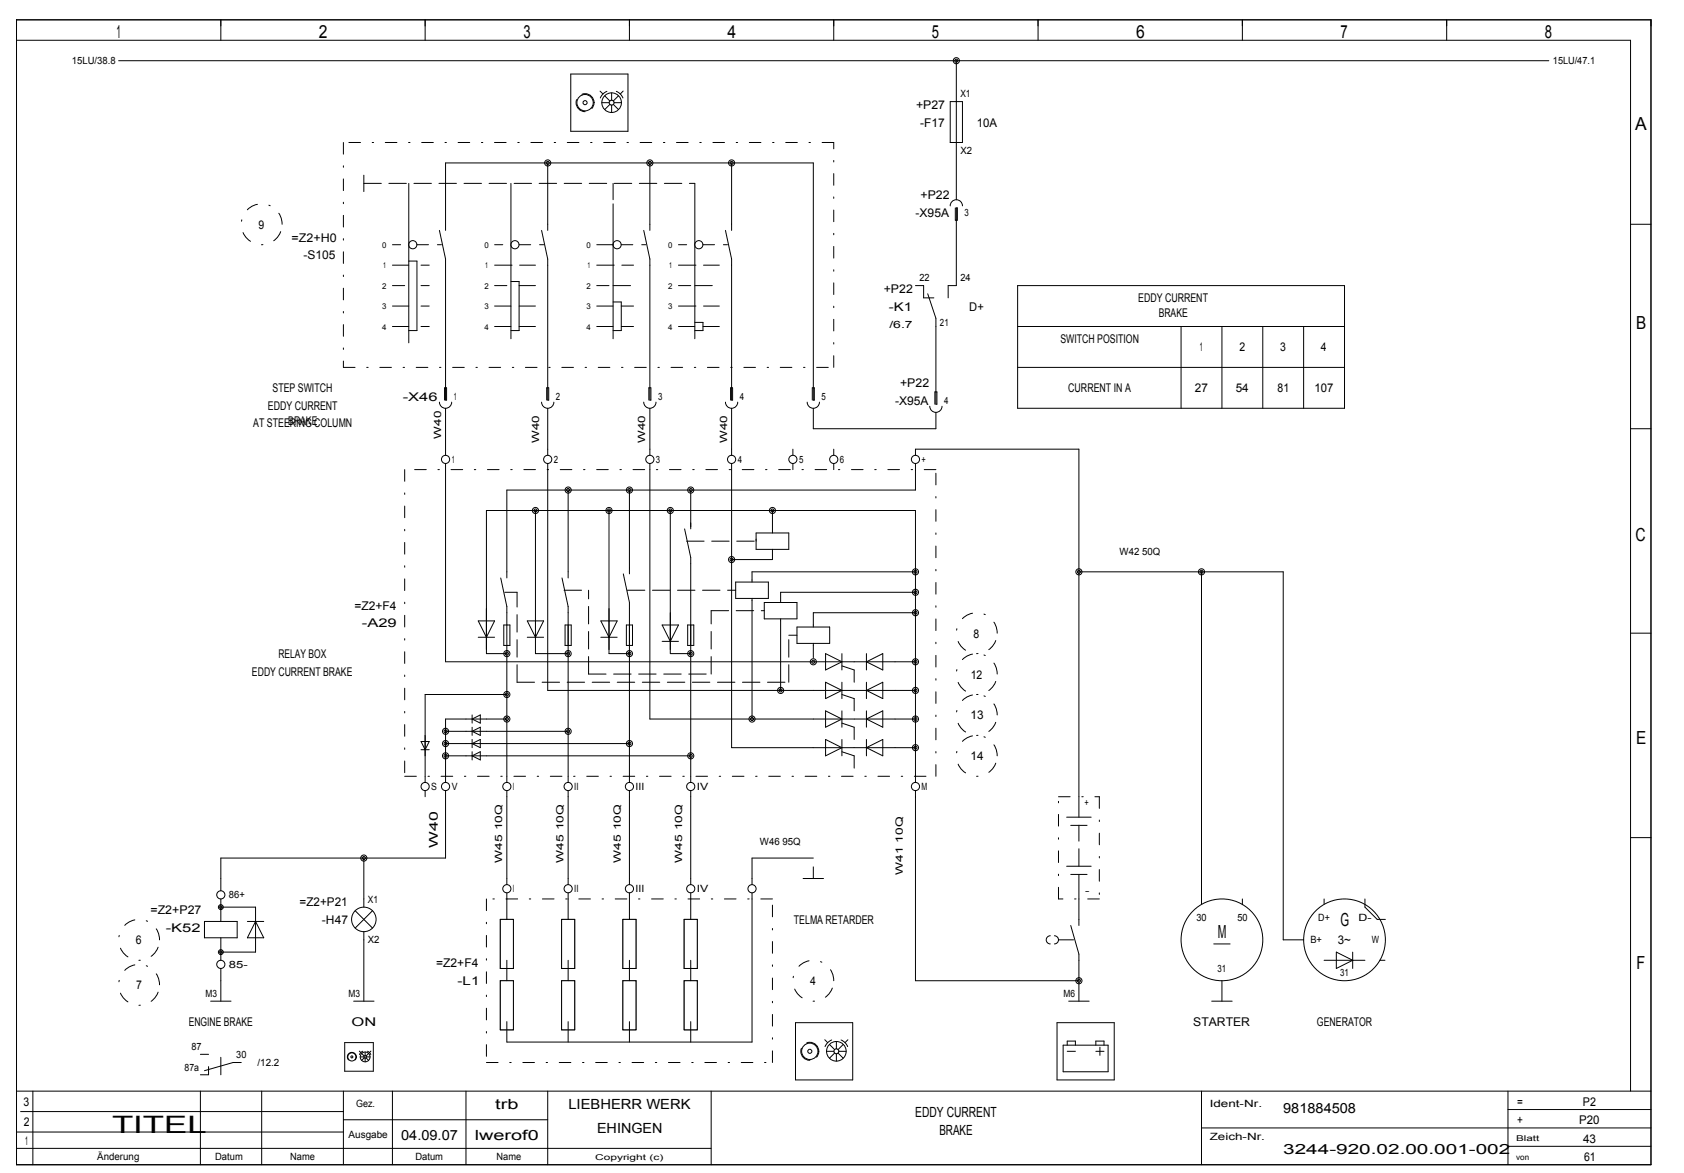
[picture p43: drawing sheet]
<svg xmlns="http://www.w3.org/2000/svg" width="408mm" height="284mm" viewBox="0 0 408 284" stroke-linecap="round" stroke-linejoin="round" font-family="sans-serif">
<defs><g id="words">
<text font-size="5.8" x="27.2" y="274.3">TITEL</text>
<g font-size="4.4">
<text x="28.2" y="9.3">1</text>
<text x="77.3" y="9.3">2</text>
<text x="126.8" y="9.3">3</text>
<text x="176.2" y="9.3">4</text>
<text x="225.8" y="9.3">5</text>
<text x="275.2" y="9.3">6</text>
<text x="324.8" y="9.3">7</text>
<text x="374.3" y="9.3">8</text>
<text x="396.2" y="31.6">A</text>
<text x="396.4" y="79.6">B</text>
<text x="396.2" y="131.1">C</text>
<text x="396.4" y="180.1">E</text>
<text x="295" y="227.1">M</text>
<text x="324.8" y="224.1">G</text>
<text x="396.5" y="234.5">F</text>
</g>
<g font-size="3.4">
<text x="120" y="268.5">trb</text>
<text x="137.7" y="268.5">LIEBHERR WERK</text>
<text x="310.9" y="269.5">981884508</text>
<text x="97.2" y="275.9">04.09.07</text>
<text x="115" y="275.9">lwerof0</text>
<text x="144.6" y="274.4">EHINGEN</text>
<text x="221.8" y="270.4">EDDY CURRENT</text>
<text x="227.6" y="274.8">BRAKE</text>
<text x="310.9" y="279.4">3244­920.02.00.001­002</text>
</g>
<g font-size="2.9">
<text x="221.9" y="26.3">+P27</text>
<text x="222.9" y="30.6">­F17</text>
<text x="236.7" y="30.6">10A</text>
<text x="221.8" y="52.4">­X95A</text>
<text x="223" y="48.1">+P22</text>
<text x="62.7" y="55.4">9</text>
<text x="70.6" y="58.5">=Z2+H0</text>
<text x="73.5" y="62.8">­S105</text>
<text x="214.1" y="70.9">+P22</text>
<text x="215.4" y="75.2">­K1</text>
<text x="234.8" y="75.2">D+</text>
<text x="275.8" y="73.2">EDDY CURRENT</text>
<text x="280.7" y="76.8">BRAKE</text>
<text x="256.9" y="83.1">SWITCH POSITION</text>
<text x="290.7" y="85.1">1</text>
<text x="300.3" y="85.1">2</text>
<text x="310.2" y="85.1">3</text>
<text x="320" y="85.1">4</text>
<text x="66.1" y="95">STEP SWITCH</text>
<text x="218.1" y="93.6">+P22</text>
<text x="258.8" y="95">CURRENT IN A</text>
<text x="289.5" y="95">27</text>
<text x="299.4" y="95">54</text>
<text x="309.6" y="95">81</text>
<text x="318.4" y="95">107</text>
<text x="64.9" y="99.2">EDDY CURRENT</text>
<text x="97.6" y="97">­X46</text>
<text x="216.9" y="98">­X95A</text>
<text x="61.4" y="103.4">AT STEERING COLUMN</text>
<text x="69.9" y="102.8">BRAKE</text>
<text x="85.9" y="147.6">=Z2+F4</text>
<text x="87.7" y="151.9">­A29</text>
<text x="235.9" y="154.4">8</text>
<text x="67.4" y="159.3">RELAY BOX</text>
<text x="61.1" y="163.6">EDDY CURRENT BRAKE</text>
<text x="235.2" y="164.3">12</text>
<text x="235.1" y="174.2">13</text>
<text x="235.1" y="184.1">14</text>
<text x="106.1" y="205.3" transform="rotate(-90 106.1 205.3)">W40</text>
<text x="36.5" y="221.3">=Z2+P27</text>
<text x="72.6" y="219.4">=Z2+P21</text>
<text x="40.2" y="225.7">­K52</text>
<text x="78" y="223.7">­H47</text>
<text x="192.3" y="223.7">TELMA RETARDER</text>
<text x="33" y="228.6">6</text>
<text x="324.1" y="228.6">3~</text>
<text x="33" y="239.5">7</text>
<text x="105.7" y="234.2">=Z2+F4</text>
<text x="110.9" y="238.5">­L1</text>
<text x="196.3" y="238.5">4</text>
<text x="45.7" y="248.4">ENGINE BRAKE</text>
<text x="85.2" y="248.4">ON</text>
<text x="289.1" y="248.4">STARTER</text>
<text x="319.1" y="248.4">GENERATOR</text>
<text x="5.7" y="267.8">3</text>
<text x="367.6" y="267.8">=</text>
<text x="383.5" y="267.8">P2</text>
<text x="5.8" y="272.7">2</text>
<text x="367.6" y="272.2">+</text>
<text x="382.6" y="272.2">P20</text>
<text x="6.1" y="277.2">1</text>
<text x="383.5" y="276.7">43</text>
<text x="383.8" y="281.1">61</text>
</g>
<g font-size="2.4">
<text x="17.4" y="15.6">15LU/38.8</text>
<text x="376.2" y="15.6">15LU/47.1</text>
<text x="232.7" y="23.5">X1</text>
<text x="232.7" y="37.4">X2</text>
<text x="233.7" y="52.2">3</text>
<text x="222.8" y="68.1">22</text>
<text x="232.7" y="68.1">24</text>
<text x="215.5" y="79.3">/6.7</text>
<text x="227.7" y="78.9">21</text>
<text x="109.9" y="96.8">1</text>
<text x="134.7" y="96.8">2</text>
<text x="159.4" y="96.8">3</text>
<text x="179.2" y="96.8">4</text>
<text x="199" y="96.8">5</text>
<text x="228.7" y="97.7">4</text>
<text x="106.8" y="106.2" transform="rotate(-90 106.8 106.2)">W40</text>
<text x="130.6" y="107.2" transform="rotate(-90 130.6 107.2)">W40</text>
<text x="156.3" y="107.2" transform="rotate(-90 156.3 107.2)">W40</text>
<text x="176.1" y="107.2" transform="rotate(-90 176.1 107.2)">W40</text>
<text x="109.4" y="112.1">1</text>
<text x="134.2" y="112.1">2</text>
<text x="158.9" y="112.1">3</text>
<text x="178.7" y="112.1">4</text>
<text x="193.6" y="112.1">5</text>
<text x="203.5" y="112.1">6</text>
<text x="223.3" y="112.1">+</text>
<text x="271.2" y="134.4">W42 50Q</text>
<text x="104.5" y="191.3">S</text>
<text x="109.4" y="191.3">V</text>
<text x="124.3" y="191.3">I</text>
<text x="139.1" y="191.3">II</text>
<text x="154" y="191.3">III</text>
<text x="168.8" y="191.3">IV</text>
<text x="223.3" y="191.3">M</text>
<text x="262.8" y="195.3">+</text>
<text x="121.7" y="208.9" transform="rotate(-90 121.7 208.9)">W45 10Q</text>
<text x="136.5" y="208.9" transform="rotate(-90 136.5 208.9)">W45 10Q</text>
<text x="150.4" y="208.9" transform="rotate(-90 150.4 208.9)">W45 10Q</text>
<text x="165.3" y="208.9" transform="rotate(-90 165.3 208.9)">W45 10Q</text>
<text x="184.1" y="204.7">W46 95Q</text>
<text x="218.7" y="211.8" transform="rotate(-90 218.7 211.8)">W41 10Q</text>
<text x="55.5" y="217.5">86+</text>
<text x="89.1" y="218.5">X1</text>
<text x="124.3" y="216.1">I</text>
<text x="139.1" y="216.1">II</text>
<text x="154" y="216.1">III</text>
<text x="168.8" y="216.1">IV</text>
<text x="262.9" y="216.5">­</text>
<text x="289.9" y="223">30</text>
<text x="299.8" y="223">50</text>
<text x="319.4" y="223">D+</text>
<text x="329.1" y="223">D-</text>
<text x="89.1" y="228.4">X2</text>
<text x="317.5" y="228.4">B+</text>
<text x="332.4" y="228.4">W</text>
<text x="55.5" y="234.4">85­</text>
<text x="295" y="235.4">31</text>
<text x="324.7" y="236.3">31</text>
<text x="49.8" y="241.3">M3</text>
<text x="84.4" y="241.3">M3</text>
<text x="257.7" y="241.3">M6</text>
<text x="46.4" y="254.2">87</text>
<text x="57.3" y="256.2">30</text>
<text x="44.7" y="259.2">87a</text>
<text x="62.4" y="258.1">/12.2</text>
<text x="86.3" y="268">Gez.</text>
<text x="293.1" y="268">Ident­Nr.</text>
<text x="84.4" y="275.5">Ausgabe</text>
<text x="293.1" y="275.9">Zeich­Nr.</text>
<text x="23.5" y="280.9">Änderung</text>
<text x="52.1" y="280.9">Datum</text>
<text x="70.3" y="280.9">Name</text>
<text x="100.6" y="280.9">Datum</text>
<text x="120.3" y="280.9">Name</text>
</g>
<g font-size="1.9">
<text x="92.6" y="60">0</text>
<text x="92.8" y="65">1</text>
<text x="117.4" y="60">0</text>
<text x="117.5" y="65">1</text>
<text x="142.1" y="60">0</text>
<text x="142.3" y="65">1</text>
<text x="161.9" y="60">0</text>
<text x="162.1" y="65">1</text>
<text x="92.6" y="69.9">2</text>
<text x="117.4" y="69.9">2</text>
<text x="142.1" y="69.9">2</text>
<text x="161.9" y="69.9">2</text>
<text x="92.6" y="74.9">3</text>
<text x="117.4" y="74.9">3</text>
<text x="142.1" y="74.9">3</text>
<text x="161.9" y="74.9">3</text>
<text x="92.6" y="79.8">4</text>
<text x="117.4" y="79.8">4</text>
<text x="142.1" y="79.8">4</text>
<text x="161.9" y="79.8">4</text>
<text x="144.2" y="280.8">Copyright (c)</text>
<text x="367.3" y="280.8">von</text>
<text x="367.3" y="276.4">Blatt</text>
</g>
</g></defs>
<g fill="none" stroke="#000" stroke-width=".24">
<path d="M230.2 24.6h3v9.9h-3zM231.7 24.6v9.9M106.5 55.8l1.4 6.9v1.5M107.9 54.3v1.5M131.2 55.8l1.5 6.9v1.5M132.7 54.3v1.5M156 55.8l1.5 6.9v1.5M157.5 54.3v1.5M175.8 55.8l1.4 6.9v1.5M177.2 54.3v1.5M230.2 49.8a1.48 1.48 0 0 1 1.5-1.4 1.48 1.48 0 0 1 1.5 1.4M231.5 50.3v3h.4v-3h-.2v3"/>
<path d="M221.8 69.2h2v2.9h2.5M224.8 71.1l2 6v2M231.7 69.2h-2v2.9M106.5 97.4a1.48 1.48 0 0 0 1.5 1.5 1.48 1.48 0 0 0 1.4-1.5M107.9 93.9v3h.3v-3h-.5v3M131.2 97.4a1.49 1.49 0 0 0 1.5 1.5 1.49 1.49 0 0 0 1.5-1.5M132.7 93.9v3h.2v-3h-.4v3M156 97.4a1.49 1.49 0 0 0 1.4 1.5 1.49 1.49 0 0 0 1.5-1.5M157.5 93.9v3h.2v-3h-.5v3M175.8 97.4a1.48 1.48 0 0 0 1.5 1.5 1.48 1.48 0 0 0 1.4-1.5M177.2 93.9v3h.3v-3h-.5v3M195.6 97.4a1.49 1.49 0 0 0 1.5 1.5 1.49 1.49 0 0 0 1.4-1.5"/>
<path d="M197 93.9v3h.3v-3h-.5v3M225.3 98.4a1.48 1.48 0 0 0 1.5 1.4 1.48 1.48 0 0 0 1.4-1.4M226.8 94.9v3h.2v-3h-.5v3M107.9 108.8v1.4M107.9 112.2v1.5M132.7 108.8v1.4M132.7 112.2v1.5M157.5 108.8v1.4M157.5 112.2v1.5M177.2 108.8v1.4M177.2 112.2v1.5M192.1 108.8v1.4"/>
<path d="M192.1 112.2v1.5M202 108.8v1.4M202 112.2v1.5M221.8 108.8v1.4M221.8 112.2v1.5M121.3 139.9l1.5 7v1.5M122.8 138.5v1.4M136.2 139.9l1.5 7v1.5M137.7 138.5v1.4M151 138.9l1.5 7v1.5M152.5 137.5v1.4M165.9 128.1l1.5 6.9v1.5"/>
<path d="M167.4 126.6v1.5M183.2 129h7.9v4h-7.9zM187.1 128.6v.4M187.1 133v.5M115.9 150.3h3.9l-2 4zM115.9 154.3h3.9M117.8 147.4v9.9M122.1 151.3h1.4v5h-1.4zM122.8 151.3v5M127.8 150.3h3.9l-2 4zM127.8 154.3h3.9M129.7 147.4v9.9"/>
<path d="M136.9 151.3h1.5v5h-1.5zM137.7 151.3v5M145.6 150.3h3.9l-1.9 4zM145.6 154.3h3.9M147.6 147.4v9.9M151.8 151.3h1.4v5h-1.4zM152.5 151.3v5M160.4 151.3h4l-2 4zM160.4 155.3h4M162.4 148.4v9.9M166.6 151.3h1.5v5h-1.5zM167.4 151.3v5"/>
<path d="M178.2 140.9h8v4h-8zM182.2 140.4v.5M182.2 144.9v.5M185.2 145.9h7.9v3.9h-7.9zM189.1 145.4v.5M189.1 149.8v.5M193.1 151.8h7.9v4h-7.9zM197 151.3v.5M197 155.8v.5M200 158.3l4 1.9-4 2zM204 158.3v3.9M209.9 158.3v3.9"/>
<path d="M102 179.5h2l-1 2zM103 178.1v4.9M112.9 174.1h4.9M112.9 177.1h4.9M114.4 174.1l2-1v2zM114.4 177.1l2-1v2zM114.4 173.1v2M114.4 176.1v2M114.4 179v2M197 174.1h19.8M197 167.2h19.8M197 160.2h19.8"/>
<path d="M200 165.2l4 2-4 1.9zM200 172.1l4 2-4 2zM200 179l4 2-4 2zM204 165.2v3.9M204 172.1v4M204 179v4M204 161.2l2.9 1v3M204 168.2l2.9 .9v3M204 175.1l2.9 1v2.9M209.9 160.2l4-1.9v3.9zM209.9 167.2l4-2v3.9zM209.9 174.1l4-2v4z"/>
<path d="M209.9 165.2v3.9M209.9 172.1v4M209.9 179v4M102 181.5h2M103 188v1.4M103 191.4v1.5M107.9 188v1.4M107.9 191.4v1.5M112.9 183h4.9M112.9 180h4.9M114.4 180l2-1v2zM114.4 183l2-1v2z"/>
<path d="M114.4 182v2M122.8 188v1.4M122.8 191.4v1.5M137.7 188v1.4M137.7 191.4v1.5M152.5 188v1.4M152.5 191.4v1.5M167.4 188v1.4M167.4 191.4v1.5M197 181h19.8M204 182l2.9 1v3M209.9 181l4-2v4z"/>
<path d="M221.8 188v1.4M221.8 191.4v1.5M258.4 197.9h6M259.4 199.8h4M261.4 192.9v5M53.5 212.7v3M53.5 217.7v5.4M53.5 219.6h8.4v10.9h-8.4M88.1 217.7v1.9M122.8 212.7v1.5M122.8 216.2v1.5M137.7 212.7v1.5"/>
<path d="M137.7 216.2v1.5M152.5 212.7v1.5M152.5 216.2v1.5M167.4 212.7v1.5M167.4 216.2v1.5M182.2 212.7v1.5M182.2 216.2v1.5M194.6 212.7h4.9M258.4 209.7h6M259.4 211.7h4M261.4 211.7v6M291.1 217.7v1.1"/>
<path d="M301 217.7v1.3M320.8 217.7v1.1M330.7 217.7v1.3M330.7 219.1v.5l3 3h.5M49.5 223.1h8v4h-8zM53.5 227.1v5.4M53.5 234.5v3M59.9 223.1h4M61.9 223.1l2 4h-4zM86.1 220.5l4.1 4.2M88.1 225.6v2M90.2 220.5l-4.1 4.2"/>
<path d="M121.2 222.6h3.2v11.9h-3.2zM254.5 226.6a.99 .99 0 0 0-1 1 .99 .99 0 0 0 1 .9M255.5 226.6a.99 .99 0 0 1 1 1 .99 .99 0 0 1-1 .9M259.4 224.1l2 6.9v1.5M261.4 222.6v1.5M294.1 228.5h3.9M296.1 237.5v4.9M310.9 227.6h4.9M320.8 232.5h9.9M323.8 230.5l3.9 2-3.9 2zM327.7 230.5v4M334.3 232.5h1.3"/>
<path d="M334.3 222.6h1.3M51 242.4h5M85.7 242.4h4.9M258.9 242.4h5M293.6 242.4h4.9"/>
<circle cx="231.7" cy="14.7" r=".74"/>
<circle cx="231.7" cy="14.7" r=".37"/>
<circle cx="132.7" cy="39.5" r=".37"/>
<circle cx="132.7" cy="39.4" r=".74"/>
<circle cx="157.4" cy="39.4" r=".74"/>
<circle cx="157.4" cy="39.5" r=".37"/>
<circle cx="177.2" cy="39.5" r=".37"/>
<circle cx="177.2" cy="39.4" r=".74"/>
<circle cx="100" cy="59.2" r=".99"/>
<circle cx="124.8" cy="59.2" r=".99"/>
<circle cx="149.5" cy="59.2" r=".99"/>
<circle cx="169.3" cy="59.2" r=".99"/>
<circle cx="107.9" cy="111.2" r=".99"/>
<circle cx="132.7" cy="111.2" r=".99"/>
<circle cx="137.6" cy="118.6" r=".74"/>
<circle cx="137.6" cy="118.7" r=".37"/>
<circle cx="152.5" cy="118.6" r=".74"/>
<circle cx="152.5" cy="118.7" r=".37"/>
<circle cx="157.4" cy="111.2" r=".99"/>
<circle cx="167.3" cy="118.6" r=".74"/>
<circle cx="167.3" cy="118.7" r=".37"/>
<circle cx="177.2" cy="111.2" r=".99"/>
<circle cx="192.1" cy="111.2" r=".99"/>
<circle cx="202" cy="111.2" r=".99"/>
<circle cx="221.8" cy="111.2" r=".99"/>
<circle cx="129.7" cy="123.6" r=".74"/>
<circle cx="129.7" cy="123.6" r=".37"/>
<circle cx="147.5" cy="123.6" r=".74"/>
<circle cx="147.5" cy="123.6" r=".37"/>
<circle cx="162.4" cy="123.6" r=".74"/>
<circle cx="162.4" cy="123.6" r=".37"/>
<circle cx="177.2" cy="135.5" r=".74"/>
<circle cx="177.2" cy="135.5" r=".37"/>
<circle cx="187.1" cy="123.6" r=".74"/>
<circle cx="187.1" cy="123.6" r=".37"/>
<circle cx="221.8" cy="138.4" r=".74"/>
<circle cx="221.8" cy="138.5" r=".37"/>
<circle cx="261.4" cy="138.5" r=".37"/>
<circle cx="261.4" cy="138.4" r=".74"/>
<circle cx="291.1" cy="138.4" r=".74"/>
<circle cx="291.1" cy="138.5" r=".37"/>
<circle cx="122.8" cy="158.2" r=".74"/>
<circle cx="122.8" cy="158.3" r=".37"/>
<circle cx="137.6" cy="158.3" r=".37"/>
<circle cx="137.6" cy="158.2" r=".74"/>
<circle cx="152.5" cy="158.3" r=".37"/>
<circle cx="152.5" cy="158.2" r=".74"/>
<circle cx="167.3" cy="158.3" r=".37"/>
<circle cx="167.3" cy="158.2" r=".74"/>
<circle cx="221.8" cy="143.4" r=".74"/>
<circle cx="221.8" cy="148.3" r=".74"/>
<circle cx="221.8" cy="148.4" r=".37"/>
<circle cx="221.8" cy="143.4" r=".37"/>
<circle cx="107.9" cy="177.1" r=".74"/>
<circle cx="107.9" cy="177.1" r=".37"/>
<circle cx="122.8" cy="174.1" r=".74"/>
<circle cx="122.8" cy="168.1" r=".74"/>
<circle cx="122.8" cy="168.2" r=".37"/>
<circle cx="122.8" cy="174.1" r=".37"/>
<circle cx="137.6" cy="177.1" r=".37"/>
<circle cx="137.6" cy="177.1" r=".74"/>
<circle cx="182.2" cy="174.1" r=".37"/>
<circle cx="182.2" cy="174.1" r=".74"/>
<circle cx="189.1" cy="167.2" r=".37"/>
<circle cx="189.1" cy="167.2" r=".74"/>
<circle cx="197" cy="160.2" r=".74"/>
<circle cx="197" cy="160.2" r=".37"/>
<circle cx="221.8" cy="174.1" r=".74"/>
<circle cx="221.8" cy="160.2" r=".74"/>
<circle cx="221.8" cy="167.2" r=".74"/>
<circle cx="221.8" cy="160.2" r=".37"/>
<circle cx="221.8" cy="167.2" r=".37"/>
<circle cx="221.8" cy="174.1" r=".37"/>
<circle cx="103" cy="190.4" r=".99"/>
<circle cx="107.9" cy="190.4" r=".99"/>
<circle cx="107.9" cy="180" r=".74"/>
<circle cx="107.9" cy="183" r=".74"/>
<circle cx="107.9" cy="180" r=".37"/>
<circle cx="107.9" cy="183" r=".37"/>
<circle cx="122.8" cy="190.4" r=".99"/>
<circle cx="137.6" cy="190.4" r=".99"/>
<circle cx="152.5" cy="190.4" r=".99"/>
<circle cx="152.5" cy="180" r=".37"/>
<circle cx="152.5" cy="180" r=".74"/>
<circle cx="167.3" cy="190.4" r=".99"/>
<circle cx="167.3" cy="183" r=".74"/>
<circle cx="167.3" cy="183" r=".37"/>
<circle cx="221.8" cy="190.4" r=".99"/>
<circle cx="221.8" cy="181" r=".74"/>
<circle cx="221.8" cy="181" r=".37"/>
<circle cx="53.5" cy="216.7" r=".99"/>
<circle cx="53.5" cy="219.6" r=".59"/>
<circle cx="53.5" cy="219.6" r=".3"/>
<circle cx="88.1" cy="207.7" r=".74"/>
<circle cx="88.1" cy="207.8" r=".37"/>
<circle cx="122.8" cy="215.2" r=".99"/>
<circle cx="137.6" cy="215.2" r=".99"/>
<circle cx="152.5" cy="215.2" r=".99"/>
<circle cx="167.3" cy="215.2" r=".99"/>
<circle cx="182.2" cy="215.2" r=".99"/>
<circle cx="53.5" cy="233.5" r=".99"/>
<circle cx="53.5" cy="230.5" r=".59"/>
<circle cx="53.5" cy="230.5" r=".3"/>
<circle cx="88.1" cy="222.6" r="2.97"/>
<circle cx="261.4" cy="237.4" r=".74"/>
<circle cx="261.4" cy="237.5" r=".37"/>
<circle cx="296" cy="227.5" r="9.9"/>
<circle cx="325.7" cy="227.5" r="9.9"/>
</g>
<g fill="none" stroke="#000" stroke-width=".24" stroke-dasharray="2.8 2.8 .4 2.8">
<path d="M83.2 34.5v54.5M202 34.5h-118.8M101 59.3h5M106 59.3h1M125.8 59.3h4.9M130.7 59.3h1M150.5 59.3h5M155.5 59.3h1M170.3 59.3h5M175.3 59.3h1M83.2 89h118.8M202 89v-54.5"/>
<path d="M98.1 113.7v74.3M226.8 113.7h-128.7M98.1 188h128.7M226.8 188v-74.3M256.5 192.9h9.8M266.3 192.9v24.8M117.8 217.7v39.6M187.1 217.7h-69.3M256.5 217.7v-24.8M266.3 217.7h-9.8M117.8 257.3h69.3M187.1 257.3v-39.6"/>
</g>
<path d="M261.4 209.7v-9.9M256.5 227.6h3.6" fill="none" stroke="#000" stroke-width=".24" stroke-dasharray="4.2 1.8"/>
<path d="M121.2 222.6h3.2v11.9h-3.2z" fill-rule="evenodd" fill="#fff" stroke="#000" stroke-width=".24"/>
<path d="M121.2 237.5h3.2v11.8h-3.2z" fill="none" stroke="#000" stroke-width=".24"/>
<path d="M121.2 237.5h3.2v11.8h-3.2z" fill-rule="evenodd" fill="#fff" stroke="#000" stroke-width=".24"/>
<path d="M136.1 222.6h3.1v11.9h-3.1z" fill="none" stroke="#000" stroke-width=".24"/>
<path d="M136.1 222.6h3.1v11.9h-3.1z" fill-rule="evenodd" fill="#fff" stroke="#000" stroke-width=".24"/>
<path d="M136.1 237.5h3.1v11.8h-3.1z" fill="none" stroke="#000" stroke-width=".24"/>
<path d="M136.1 237.5h3.1v11.8h-3.1z" fill-rule="evenodd" fill="#fff" stroke="#000" stroke-width=".24"/>
<path d="M150.9 222.6h3.2v11.9h-3.2z" fill="none" stroke="#000" stroke-width=".24"/>
<path d="M150.9 222.6h3.2v11.9h-3.2z" fill-rule="evenodd" fill="#fff" stroke="#000" stroke-width=".24"/>
<path d="M150.9 237.5h3.2v11.8h-3.2z" fill="none" stroke="#000" stroke-width=".24"/>
<path d="M150.9 237.5h3.2v11.8h-3.2z" fill-rule="evenodd" fill="#fff" stroke="#000" stroke-width=".24"/>
<path d="M165.8 222.6h3.1v11.9h-3.1z" fill="none" stroke="#000" stroke-width=".24"/>
<path d="M165.8 222.6h3.1v11.9h-3.1z" fill-rule="evenodd" fill="#fff" stroke="#000" stroke-width=".24"/>
<path d="M165.8 237.5h3.1v11.8h-3.1z" fill="none" stroke="#000" stroke-width=".24"/>
<path d="M165.8 237.5h3.1v11.8h-3.1z" fill-rule="evenodd" fill="#fff" stroke="#000" stroke-width=".24"/>
<g fill="none" stroke="#000" stroke-width=".24">
<path d="M4 4.8h396v277.2h-396zM4 9.8h391.1v254.4M28.8 14.7h346.5M53.5 4.8v5M103 4.8v5M138.3 17.9h13.8v13.9h-13.8zM152.5 4.8v5M202 4.8v5M231.7 14.7v9.9M251.5 4.8v5M301 4.8v5M350.5 4.8v5"/>
<path d="M132.7 39.5v14.8M145.4 22.1l.7 .7M145.8 24.9h1.8M146.5 23.2l1.3 1.2M147 22.1l-1.1 .8-.5 .8M147.8 25.3l-1.3 1.2M148.2 22.5v1.8M148.2 25.5v1.7M148.6 25.3l1.3 1.2M148.8 24.9h1.8M149.3 22.1l1.1 .8 .5 .8M149.9 23.2l-1.3 1.2"/>
<path d="M151 22.1l-.7 .7M157.5 39.5v14.8M177.2 39.5v14.8M231.7 34.5v13.9M88.1 42.4v4M99 44.4v38.6M107.9 54.3v-14.8h89.1v54.4M123.8 44.4v37.6M148.5 49.4v32.6M168.3 44.4v37.6M231.7 53.3v15.9M395.1 54.3h4.9"/>
<path d="M99 63.2h2v16.8h-2M107.9 64.2v29.7M123.8 68.2h2v11.8h-2M132.7 64.2v29.7M148.5 73.1h2v6.9h-2M157.5 64.2v29.7M168.3 78.1h2v1.9h-2M177.2 64.2v29.7M226.8 79.1v15.8M246.6 69.2h79.1v29.7h-79.1zM246.6 79.1h79.1M286.2 79.1v19.8"/>
<path d="M296.1 79.1v19.8M305.9 79.1v19.8M315.8 79.1v19.8M107.9 98.9v9.9M132.7 98.9v9.9M157.5 98.9v9.9M177.2 98.9v9.9M197 98.9v4.9h29.8v-4M246.6 89h79.1M107.9 113.7v46.5h89.1M132.7 113.7v53.5h64.3M137.7 118.7v19.8"/>
<path d="M152.5 118.7v18.8M157.5 113.7v60.4h39.5M167.4 118.7v8.9M177.2 113.7v67.3h19.8M221.8 113.7v5h-99v19.8M221.8 108.8h39.6v84.1M395.1 103.8h4.9M129.7 123.6v23.8M147.6 123.6v34.7h4.9M162.4 123.6v33.7M167.4 136.5v51.5M187.1 123.6v5"/>
<path d="M187.1 133.5v2h-9.9M221.8 138.5h-39.6v1.9M261.4 138.5h49.5v89.1M291.1 138.5v79.2M122.8 158.3h-5v-34.7h104v64.4M122.8 148.4v2.9M122.8 156.3v31.7M129.7 157.3v1h8M137.7 148.4v39.6M152.5 147.4v40.6M162.4 158.3h5M182.2 145.4v28.7"/>
<path d="M189.1 150.3v16.9M197 156.3v2.9M221.8 143.4h-32.7v2M221.8 148.4h-24.8v2.9M395.1 153.3h4.9M107.9 177.1h5M112.9 174.1h-5v13.9M117.8 177.1h19.9M117.8 174.1h5M122.8 168.2h-19.8v19.8M216.8 174.1h5M216.8 167.2h5"/>
<path d="M216.8 160.2h5M107.9 192.9v14.9h-54.4v4.9M107.9 183h5M107.9 180h5M117.8 183h49.6M117.8 180h34.7M122.8 192.9v19.8M137.7 192.9v19.8M152.5 192.9v19.8M167.4 192.9v19.8M216.8 181h5M221.8 192.9v44.6h39.6"/>
<path d="M88.1 207.8v9.9M122.8 217.7v4.9M137.7 217.7v4.9M152.5 217.7v4.9M167.4 217.7v4.9M182.2 217.7v34.6h-59.4v-4.9M197 207.8h-14.8v4.9M261.4 217.7v4.9M395.1 202.8h4.9M53.5 237.5v4.9M88.1 227.6v14.8M122.8 232.5v5"/>
<path d="M137.7 232.5v5M152.5 232.5v5M167.4 232.5v5M261.4 232.5v9.9M48.5 255.3h2M50.5 258.2v2h-2M58.4 257.3h-1.9l-7 1.9M83.5 252.4h6.9v7h-6.9zM87.1 254.5l.3 .3M87.3 255.9h.9M87.6 255.1l.6 .6M87.9 254.5l-.8 .8"/>
<path d="M88.2 256.1l-.6 .6M88.5 254.7v.9M88.5 256.2v.9M88.7 256.1l.6 .6M88.8 255.9h.9M89 254.5l.8 .8M89.3 255.1l-.6 .6M89.9 254.5l-.4 .3M137.7 247.4v4.9M152.5 247.4v4.9M167.4 247.4v4.9M192.7 247.6h13.9v13.9h-13.9z"/>
<path d="M199.8 251.7l.7 .7M200.2 254.5h1.8M201 252.9l1.2 1.2M201.5 251.8l-1.1 .8-.5 .8M202.2 255l-1.2 1.2M202.6 252.2v1.7M202.6 255.1v1.8M203 255l1.3 1.2M203.2 254.5h1.8M203.8 251.8l1.1 .8 .5 .8M204.3 252.9l-1.3 1.2M205.4 251.7l-.7 .7"/>
<path d="M256.1 247.6h13.9v13.9h-13.9zM257.6 253.1h10.9v6.4h-10.9zM258.6 253.1v-1h1.9v1M258.6 254.5h1.9M265.5 253.1v-1h2v1M265.5 254.5h2M266.5 253.5v2M4 278h168.3M4 274.1h79.2M4 264.2h396M5 269.1h78.2M8 264.2v17.8"/>
<path d="M48.5 264.2v17.8M63.4 264.2v17.8M83.2 264.2v17.8M83.2 271.1h49.5M95.1 264.2v17.8M112.9 264.2v17.8M132.7 264.2v17.8M172.3 264.2v17.8M291.1 264.2v17.8M291.1 273.1h108.9M365.4 264.2v17.8M365.4 277.5h34.6"/>
<path d="M365.4 268.6h34.6"/>
<circle cx="141.7" cy="24.9" r="1.98"/>
<circle cx="141.7" cy="24.9" r=".5"/>
<circle cx="148.2" cy="24.9" r="2.38"/>
<circle cx="148.2" cy="24.9" r=".59"/>
<circle cx="85.2" cy="255.9" r=".99"/>
<circle cx="85.2" cy="255.9" r=".25"/>
<circle cx="88.5" cy="255.9" r="1.19"/>
<circle cx="88.5" cy="255.9" r=".3"/>
<circle cx="196.2" cy="254.5" r="1.98"/>
<circle cx="196.2" cy="254.5" r=".5"/>
<circle cx="202.6" cy="254.5" r="2.38"/>
<circle cx="202.6" cy="254.5" r=".59"/>
</g>
<g fill="none" stroke="#000" stroke-width=".24" stroke-dasharray="4.2 1.8">
<path d="M88.1 44.4h80.2M95.1 59.3h2M119.8 59.3h2M144.6 59.3h3.9M148.5 48.4v-4M164.4 59.3h2M95.1 79.1h3.9M95.1 74.1h3.9M95.1 69.2h3M95.1 64.2h3.9M102 79.1h2M102 74.1h2"/>
<path d="M102 69.2h2M102 64.2h2M119.8 79.1h4M119.8 74.1h4M119.8 69.2h3M119.8 64.2h9.9M125.8 79.1h3.9M125.8 74.1h3.9M125.8 69.2h3.9M144.6 79.1h3.9M144.6 74.1h3.9M144.6 69.2h3"/>
<path d="M144.6 64.2h8.9M148.5 69.2h5M150.5 79.1h3M150.5 74.1h3M164.4 79.1h3.9M164.4 74.1h9.9M164.4 69.2h3M164.4 64.2h9.9M168.3 69.2h6M170.3 79.1h4M166.4 131h16.8M183.2 131v-.5"/>
<path d="M122.3 143.4h3M136.7 142.9h5.9M152 142.9h26.2M172.3 147.9h12.9M191.1 153.8h2M125.3 165.2v-21.8M125.3 165.2h65.8M142.6 163.2v-20.3M142.6 163.2h29.7M172.3 163.2v-15.3M191.1 165.2v-11.4M53.5 260.2v-5.9"/>
<circle cx="141.7" cy="24.9" r="2.18"/>
<circle cx="85.2" cy="255.9" r="1.09"/>
<circle cx="196.2" cy="254.5" r="2.18"/>
</g>
<g fill="none" stroke="#000" stroke-width=".24" stroke-dasharray="2.8 2.8 .4 2.8">
<path d="M197 212.7v-4.9"/>
<circle cx="63.4" cy="54.3" r="5"/>
<circle cx="236.6" cy="153.3" r="5"/>
<circle cx="236.6" cy="173.1" r="5"/>
<circle cx="236.6" cy="163.2" r="5"/>
<circle cx="236.6" cy="183" r="5"/>
<circle cx="33.7" cy="238.4" r="5"/>
<circle cx="33.7" cy="227.6" r="5"/>
<circle cx="197" cy="237.5" r="5"/>
</g>
<use href="#words"/>
</svg>
